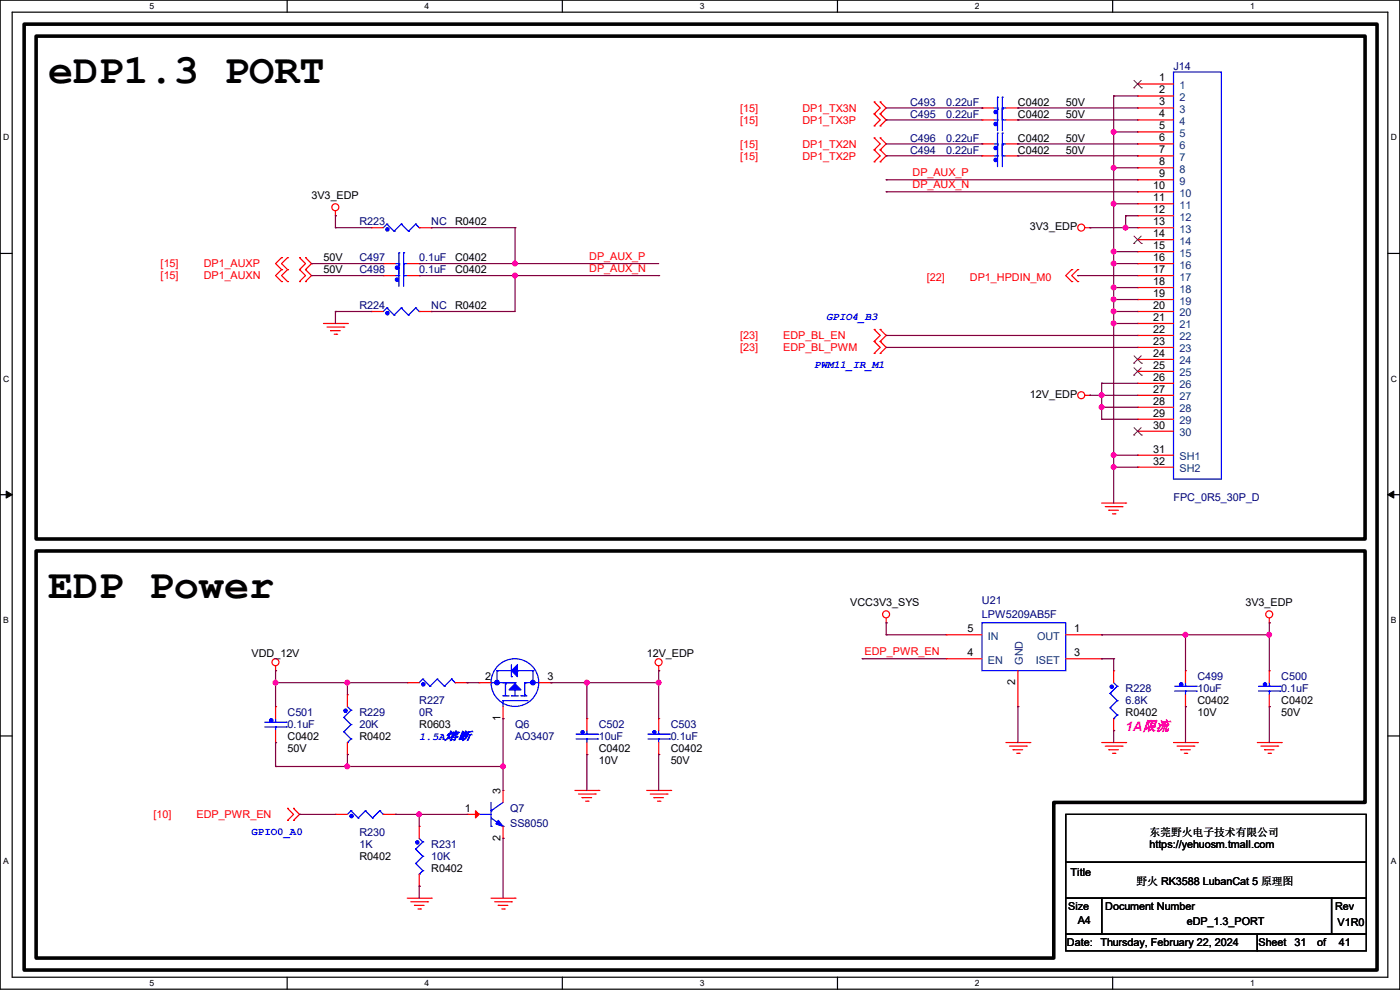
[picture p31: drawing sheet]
<svg xmlns="http://www.w3.org/2000/svg" width="297mm" height="210mm" viewBox="0 0 297 210" stroke-linecap="round" stroke-linejoin="round" font-family="sans-serif">
<defs><g id="words">
<g font-size="8.9">
<text x="10.2" y="17.6">eDP1.3 PORT</text>
<text x="10.2" y="126.8">EDP Power</text>
</g>
<text font-size="2.8" fill="#f0f" x="238.8" y="155">1A限流</text>
<g font-size="2.3">
<text x="245.9" y="17.3">1</text>
<text x="215.9" y="22.4">C0402</text>
<text x="226.1" y="22.4">50V</text>
<text x="245.9" y="19.8">2</text>
<text x="245.9" y="22.4">3</text>
<text x="215.9" y="25">C0402</text>
<text x="226.1" y="25">50V</text>
<text x="245.9" y="24.9">4</text>
<text x="245.9" y="27.4">5</text>
<text x="245.9" y="30">6</text>
<text x="215.9" y="30.1">C0402</text>
<text x="215.9" y="32.6">C0402</text>
<text x="226.1" y="30.1">50V</text>
<text x="226.1" y="32.6">50V</text>
<text x="245.9" y="32.5">7</text>
<text x="245.9" y="35.1">8</text>
<text x="244.6" y="40.1">10</text>
<text x="245.9" y="37.6">9</text>
<text x="66.1" y="42.2">3V3_EDP</text>
<text x="96.6" y="47.8">R0402</text>
<text x="244.6" y="42.7">11</text>
<text x="244.6" y="45.2">12</text>
<text x="244.6" y="47.8">13</text>
<text x="218.5" y="48.9">3V3_EDP</text>
<text x="244.6" y="50.3">14</text>
<text x="244.6" y="52.8">15</text>
<text x="68.6" y="55.5">50V</text>
<text x="68.6" y="58">50V</text>
<text x="96.6" y="55.5">C0402</text>
<text x="96.6" y="58">C0402</text>
<text x="244.6" y="55.4">16</text>
<text x="244.6" y="57.9">17</text>
<text x="96.6" y="65.6">R0402</text>
<text x="244.6" y="60.5">18</text>
<text x="244.6" y="63">19</text>
<text x="244.6" y="65.5">20</text>
<text x="244.6" y="68.1">21</text>
<text x="244.6" y="70.6">22</text>
<text x="244.6" y="73.2">23</text>
<text x="244.6" y="75.7">24</text>
<text x="244.6" y="78.2">25</text>
<text x="244.6" y="80.8">26</text>
<text x="244.6" y="83.3">27</text>
<text x="218.5" y="84.4">12V_EDP</text>
<text x="244.6" y="85.9">28</text>
<text x="244.6" y="88.4">29</text>
<text x="244.6" y="90.9">30</text>
<text x="244.6" y="96">31</text>
<text x="244.6" y="98.6">32</text>
<text x="180.4" y="128.6">VCC3V3_SYS</text>
<text x="264.2" y="128.6">3V3_EDP</text>
<text x="205.3" y="134.1">5</text>
<text x="227.9" y="134.1">1</text>
<text x="53.4" y="139.3">VDD_12V</text>
<text x="137.2" y="139.3">12V_EDP</text>
<text x="205.3" y="139.2">4</text>
<text x="227.9" y="139.2">3</text>
<text x="102.9" y="144.4">2</text>
<text x="116.1" y="144.3">3</text>
<text x="215.4" y="145.3" transform="rotate(-90 215.4 145.3)">2</text>
<text x="254" y="149.4">C0402</text>
<text x="271.8" y="149.4">C0402</text>
<text x="88.9" y="154.5">R0603</text>
<text x="106.2" y="153" transform="rotate(-90 106.2 153)">1</text>
<text x="238.8" y="152">R0402</text>
<text x="254" y="152">10V</text>
<text x="271.8" y="152">50V</text>
<text x="61" y="157.1">C0402</text>
<text x="61" y="159.6">50V</text>
<text x="76.2" y="157.1">R0402</text>
<text x="127" y="159.6">C0402</text>
<text x="142.3" y="159.6">C0402</text>
<text x="127" y="162.1">10V</text>
<text x="142.3" y="162.1">50V</text>
<text x="98.6" y="172.2">1</text>
<text x="106.2" y="168.4" transform="rotate(-90 106.2 168.4)">3</text>
<text x="106.2" y="178.4" transform="rotate(-90 106.2 178.4)">2</text>
<text x="243.9" y="177.4">东莞野火电子技术有限公司</text>
<text x="243.9" y="179.9">https://yehuosm.tmall.com</text>
<text x="76.2" y="182.5">R0402</text>
<text x="91.5" y="185">R0402</text>
<text x="227.1" y="185.8">Title</text>
<text x="241.1" y="187.8">野火 RK3588 LubanCat 5 原理图</text>
<text x="226.6" y="193.1">Size</text>
<text x="228.6" y="195.9">A4</text>
<text x="234.5" y="193.1">Document Number</text>
<text x="251.8" y="196.2">eDP_1.3_PORT</text>
<text x="283.3" y="193.1">Rev</text>
<text x="283.8" y="196.4">V1R0</text>
<text x="226.4" y="200.7">Date:</text>
<text x="233.5" y="200.7">Thursday, February 22, 2024</text>
<text x="267" y="200.7">Sheet</text>
<text x="274.6" y="200.7">31</text>
<text x="279.4" y="200.7">of</text>
<text x="284" y="200.7">41</text>
</g>
<g font-size="2.3" fill="#000080">
<text x="249" y="14.8">J14</text>
<text x="193.1" y="22.4">C493</text>
<text x="200.7" y="22.4">0.22uF</text>
<text x="193.1" y="25">C495</text>
<text x="200.7" y="25">0.22uF</text>
<text x="193.1" y="30.1">C496</text>
<text x="193.1" y="32.6">C494</text>
<text x="200.7" y="30.1">0.22uF</text>
<text x="200.7" y="32.6">0.22uF</text>
<text x="76.2" y="47.8">R223</text>
<text x="91.5" y="47.8">NC</text>
<text x="76.2" y="55.5">C497</text>
<text x="76.2" y="58">C498</text>
<text x="88.9" y="55.5">0.1uF</text>
<text x="88.9" y="58">0.1uF</text>
<text x="76.2" y="65.6">R224</text>
<text x="91.5" y="65.6">NC</text>
<text x="249" y="106.3">FPC_0R5_30P_D</text>
<text x="208.3" y="128.1">U21</text>
<text x="208.3" y="131.1">LPW5209AB5F</text>
<text x="88.9" y="149.4">R227</text>
<text x="238.8" y="146.9">R228</text>
<text x="238.8" y="149.4">6.8K</text>
<text x="254" y="144.4">C499</text>
<text x="254" y="146.9">10uF</text>
<text x="271.8" y="144.4">C500</text>
<text x="271.8" y="146.9">0.1uF</text>
<text x="61" y="152">C501</text>
<text x="61" y="154.5">0.1uF</text>
<text x="76.2" y="152">R229</text>
<text x="76.2" y="154.5">20K</text>
<text x="88.9" y="152">0R</text>
<text x="109.3" y="154.5">Q6</text>
<text x="127" y="154.5">C502</text>
<text x="142.3" y="154.5">C503</text>
<text x="109.3" y="157.1">AO3407</text>
<text x="127" y="157.1">10uF</text>
<text x="142.3" y="157.1">0.1uF</text>
<text x="108.2" y="172.3">Q7</text>
<text x="76.2" y="177.4">R230</text>
<text x="76.2" y="179.9">1K</text>
<text x="91.5" y="179.9">R231</text>
<text x="108.2" y="175.3">SS8050</text>
<text x="91.5" y="182.5">10K</text>
</g>
<g font-size="2.3" fill="#f00">
<text x="157" y="23.7">[15]</text>
<text x="170.2" y="23.7">DP1_TX3N</text>
<text x="157" y="26.2">[15]</text>
<text x="170.2" y="26.2">DP1_TX3P</text>
<text x="157" y="31.3">[15]</text>
<text x="157" y="33.9">[15]</text>
<text x="170.2" y="31.3">DP1_TX2N</text>
<text x="170.2" y="33.9">DP1_TX2P</text>
<text x="193.6" y="37.4">DP_AUX_P</text>
<text x="193.6" y="40">DP_AUX_N</text>
<text x="34.1" y="56.7">[15]</text>
<text x="34.1" y="59.3">[15]</text>
<text x="43.2" y="56.7">DP1_AUXP</text>
<text x="43.2" y="59.3">DP1_AUXN</text>
<text x="125" y="55.2">DP_AUX_P</text>
<text x="125" y="57.7">DP_AUX_N</text>
<text x="196.6" y="59.5">[22]</text>
<text x="205.8" y="59.5">DP1_HPDIN_M0</text>
<text x="157" y="72">[23]</text>
<text x="166.2" y="72">EDP_BL_EN</text>
<text x="157" y="74.5">[23]</text>
<text x="166.2" y="74.5">EDP_BL_PWM</text>
<text x="183.4" y="139">EDP_PWR_EN</text>
<text x="32.6" y="173.6">[10]</text>
<text x="41.7" y="173.6">EDP_PWR_EN</text>
</g>
<g font-size="2.3" fill="#004080">
<text x="250.2" y="18.9">1</text>
<text x="250.2" y="21.4">2</text>
<text x="250.2" y="24">3</text>
<text x="250.2" y="26.5">4</text>
<text x="250.2" y="29">5</text>
<text x="250.2" y="31.6">6</text>
<text x="250.2" y="34.1">7</text>
<text x="250.2" y="36.7">8</text>
<text x="250.2" y="39.2">9</text>
<text x="250.2" y="41.7">10</text>
<text x="250.2" y="44.3">11</text>
<text x="250.2" y="46.8">12</text>
<text x="250.2" y="49.4">13</text>
<text x="250.2" y="51.9">14</text>
<text x="250.2" y="54.4">15</text>
<text x="250.2" y="57">16</text>
<text x="250.2" y="59.5">17</text>
<text x="250.2" y="62.1">18</text>
<text x="250.2" y="64.6">19</text>
<text x="250.2" y="67.1">20</text>
<text x="250.2" y="69.7">21</text>
<text x="250.2" y="72.2">22</text>
<text x="250.2" y="74.8">23</text>
<text x="250.2" y="77.3">24</text>
<text x="250.2" y="79.8">25</text>
<text x="250.2" y="82.4">26</text>
<text x="250.2" y="84.9">27</text>
<text x="250.2" y="87.5">28</text>
<text x="250.2" y="90">29</text>
<text x="250.2" y="92.5">30</text>
<text x="250.2" y="97.6">SH1</text>
<text x="250.2" y="100.2">SH2</text>
<text x="209.6" y="135.7">IN</text>
<text x="220" y="135.7">OUT</text>
<text x="209.6" y="140.8">EN</text>
<text x="217" y="141" transform="rotate(-90 217 141)">GND</text>
<text x="219.8" y="140.8">ISET</text>
</g>
<g font-size="2.3" fill="#00f">
<text x="175.3" y="68">GPIO4_B3</text>
<text x="172.8" y="78.1">PWM11_IR_M1</text>
<text x="88.9" y="156.9">1.5A熔断</text>
<text x="53.4" y="177.2">GPIO0_A0</text>
</g>
<g font-size="1.8">
<text x="31.7" y="1.9">5</text>
<text x="90.1" y="1.9">4</text>
<text x="148.5" y="1.9">3</text>
<text x="206.8" y="1.9">2</text>
<text x="265.2" y="1.9">1</text>
<text x=".7" y="29.8">D</text>
<text x="295.1" y="29.8">D</text>
<text x=".7" y="80.9">C</text>
<text x="295.1" y="80.9">C</text>
<text x=".7" y="132.1">B</text>
<text x="295.1" y="132.1">B</text>
<text x=".7" y="183.3">A</text>
<text x="295.1" y="183.3">A</text>
<text x="31.7" y="209.2">5</text>
<text x="90.1" y="209.2">4</text>
<text x="148.5" y="209.2">3</text>
<text x="206.8" y="209.2">2</text>
<text x="265.2" y="209.2">1</text>
</g>
</g></defs>
<path d="M0 0h297v209.8h-297zM2.6 2.6h291.8v204.7h-291.8z" fill="none" stroke="#000" stroke-width=".25"/>
<g fill="#fff">
<path d="M31.7 .3h1v2h-1z"/>
<path d="M31.7 207.6h1v1.9h-1z"/>
</g>
<path d="M60.9 0v2.6M60.9 207.3v2.5" fill="none" stroke="#000" stroke-width=".25"/>
<g fill="#fff">
<path d="M90.1 .3h1v2h-1z"/>
<path d="M90.1 207.6h1v1.9h-1z"/>
</g>
<path d="M119.3 0v2.6M119.3 207.3v2.5" fill="none" stroke="#000" stroke-width=".25"/>
<g fill="#fff">
<path d="M148.5 .3h.9v2h-.9z"/>
<path d="M148.5 207.6h.9v1.9h-.9z"/>
</g>
<path d="M177.7 0v2.6M177.7 207.3v2.5" fill="none" stroke="#000" stroke-width=".25"/>
<g fill="#fff">
<path d="M206.8 .3h1v2h-1z"/>
<path d="M206.8 207.6h1v1.9h-1z"/>
</g>
<path d="M236.1 0v2.6M236.1 207.3v2.5" fill="none" stroke="#000" stroke-width=".25"/>
<g fill="#fff">
<path d="M265.2 .3h1v2h-1z"/>
<path d="M265.2 207.6h1v1.9h-1z"/>
<path d="M.7 28.2h1.2v1.9h-1.2z"/>
<path d="M295.1 28.2h1.2v1.9h-1.2z"/>
<path d="M.7 79.3h1.2v2h-1.2z"/>
<path d="M295.1 79.3h1.2v2h-1.2z"/>
</g>
<path d="M0 53.8h2.6M294.4 53.8h2.6" fill="none" stroke="#000" stroke-width=".25"/>
<g fill="#fff">
<path d="M.7 130.5h1.2v2h-1.2z"/>
<path d="M295.1 130.5h1.1v2h-1.1z"/>
</g>
<path d="M0 104.9h2.6M294.4 104.9h2.6" fill="none" stroke="#000" stroke-width=".25"/>
<path d="M1.3 104.2l1.3 .7-1.3 .8zM294.4 104.9l1.3-.7v1.5z" fill="#000" stroke="#000" stroke-width=".21"/>
<g fill="#fff">
<path d="M.7 181.7h1.2v2h-1.2z"/>
<path d="M295.1 181.7h1.1v2h-1.1z"/>
</g>
<path d="M0 156.1h2.6M294.4 156.1h2.6M226.1 172.8h63.8v10.1h-63.8zM226.1 182.9h63.8v7.6h-63.8zM226.1 190.5h7.6v7.7h-7.6zM226.1 198.2h40.6v3.5h-40.6zM233.7 190.5h48.8v7.7h-48.8zM266.7 198.2h23.2v3.5h-23.2zM282.5 190.5h7.4v7.7h-7.4z" fill="none" stroke="#000" stroke-width=".25"/>
<path d="M5.1 5.1h287v200.7h-287zM7.7 7.7h281.9v106.6h-281.9zM7.7 116.9h281.9v53.3h-66v33h-215.9z" fill="none" stroke="#000" stroke-width=".76"/>
<g fill="none" stroke="#f00" stroke-width=".25">
<path d="M241.3 17.8h.1M241.3 17.8h7.7M185.5 21.6h.1M185.5 24.2h.1M185.5 26.7h.1M185.5 29.3h.1M185.5 31.8h.1M185.5 34.3h.1M185.5 21.6l1.2 1.3-1.2 1.3M185.5 24.2l1.2 1.2-1.2 1.3M185.5 29.3l1.2 1.2-1.2 1.3M185.5 31.8l1.2 1.3-1.2 1.2"/>
<path d="M186.7 24.2h.1M186.7 21.6h.1M186.7 26.7h.1M186.7 31.8h.1M186.7 29.3h.1M186.7 34.3h.1M186.7 21.6l1.3 1.3-1.3 1.3M186.7 24.2l1.3 1.2-1.3 1.3M186.7 29.3l1.3 1.2-1.3 1.3M186.7 31.8l1.3 1.3-1.3 1.2M208.3 22.9h.1M208.3 25.4h.1"/>
<path d="M208.3 30.5h.1M208.3 33.1h.1M208.3 22.9h2.6M208.3 25.4h2.6M208.3 30.5h2.6M208.3 33.1h2.6M213.4 22.9h2.5M213.4 25.4h2.5M213.4 30.5h2.5M213.4 33.1h2.5M215.9 22.9h.1M215.9 25.4h.1"/>
<path d="M215.9 30.5h.1M215.9 33.1h.1M241.3 20.4h.1M241.3 22.9h.1M241.3 25.4h.1M241.3 28h.1M241.3 30.5h.1M241.3 33.1h.1M241.3 35.6h.1M241.3 38.1h.1M241.3 20.4h7.7M241.3 22.9h7.7"/>
<path d="M241.3 25.4h7.7M241.3 28h7.7M241.3 30.5h7.7M241.3 33.1h7.7M241.3 35.6h7.7M241.3 38.1h7.7M59.7 57.2h.1M59.7 54.7h.1M59.7 59.7h.1M59.7 54.7l-1.2 1.2 1.2 1.3M59.7 57.2l-1.2 1.3 1.2 1.2M61 57.2h.1"/>
<path d="M61 54.7h.1M61 59.7h.1M61 54.7l-1.3 1.2 1.3 1.3M61 57.2l-1.3 1.3 1.3 1.2M63.5 57.2h.1M63.5 54.7h.1M63.5 59.7h.1M63.5 54.7l1.3 1.2-1.3 1.3M63.5 57.2l1.3 1.3-1.3 1.2M64.8 54.7h.1M64.8 57.2h.1M64.8 59.7h.1"/>
<path d="M64.8 54.7l1.3 1.2-1.3 1.3M64.8 57.2l1.3 1.3-1.3 1.2M71.2 45.8h.1M71.2 44.7v1.1M78.8 48.3h.1M78.8 48.3h2.5M81.3 55.9h.1M81.3 58.5h.1M81.3 55.9h2.6M81.3 58.5h2.6M86.4 55.9h2.5M86.4 58.5h2.5"/>
<path d="M88.9 55.9h.1M88.9 58.5h.1M88.9 48.3h2.6M91.5 48.3h.1M227.4 57.2h.1M227.4 59.7h.1M227.4 57.2l-1.3 1.3 1.3 1.2M228.6 57.2h.1M228.6 59.7h.1M228.6 57.2l-1.2 1.3 1.2 1.2M230.2 48.3h1M231.2 48.3h.1"/>
<path d="M241.3 40.7h.1M241.3 43.2h.1M241.3 45.8h.1M241.3 48.3h.1M241.3 50.8h.1M241.3 53.4h.1M241.3 55.9h.1M241.3 58.5h.1M241.3 48.3h7.7M241.3 40.7h7.7M241.3 43.2h7.7M241.3 45.8h7.7"/>
<path d="M241.3 50.8h7.7M241.3 53.4h7.7M241.3 55.9h7.7M241.3 58.5h7.7M68.6 68.6h5.1M69.4 69.4h3.5M70.1 70.1h.1M70.1 70.1h2.1M70.9 70.9h.5M71.4 70.9h.1M72.9 69.4h.1M73.7 68.6h.1"/>
<path d="M78.8 66.1h.1M78.8 66.1h2.5M88.9 66.1h2.6M91.5 66.1h.1M185.5 72.4h.1M185.5 69.9h.1M185.5 75h.1M185.5 69.9l1.2 1.3-1.2 1.2M185.5 72.4l1.2 1.3-1.2 1.3M186.7 69.9h.1M186.7 72.4h.1M186.7 75h.1"/>
<path d="M186.7 69.9l1.3 1.3-1.3 1.2M186.7 72.4l1.3 1.3-1.3 1.3M241.3 61h.1M241.3 63.5h.1M241.3 66.1h.1M241.3 68.6h.1M241.3 71.2h.1M241.3 73.7h.1M241.3 76.2h.1M241.3 78.8h.1M241.3 68.6h7.7M241.3 61h7.7"/>
<path d="M241.3 63.5h7.7M241.3 66.1h7.7M241.3 71.2h7.7M241.3 73.7h7.7M241.3 76.2h7.7M241.3 78.8h7.7M230.2 83.9h1M231.2 83.9h.1M241.3 81.3h.1M241.3 83.9h.1M241.3 86.4h.1M241.3 88.9h.1"/>
<path d="M241.3 91.5h.1M241.3 96.6h.1M241.3 99.1h.1M241.3 83.9h7.7M241.3 81.3h7.7M241.3 86.4h7.7M241.3 88.9h7.7M241.3 91.5h7.7M241.3 96.6h7.7M241.3 99.1h7.7M233.7 106.7h5.1M234.5 107.5h3.5"/>
<path d="M235.2 108.2h.1M235.2 108.2h2.1M236 109h.5M236.5 109h.1M238 107.5h.1M238.8 106.7h.1M188 132.1h.1M188 131.1v1M200.7 134.7h.1M200.7 139.7h.1M200.7 134.7h7.6M200.7 139.7h7.6"/>
<path d="M226.1 134.7h7.6M226.1 139.7h7.6M233.7 139.7h.1M233.7 134.7h.1M269.3 132.1h.1M269.3 131.1v1M58.5 142.3h.1M58.5 149.9h.1M58.5 157.5h.1M58.5 141.3v1M58.5 149.9v2.5M58.5 155v2.5"/>
<path d="M73.7 147.4h.1M73.7 147.4v2.5M73.7 157.5v2.6M86.4 144.8h.1M86.4 144.8h2.5M96.6 144.8h2.5M99.1 144.8h.1M101.6 144.8h.1M101.6 144.8h2.6M106.7 152.4h.1M106.7 149.9v2.5M114.3 144.8h2.6"/>
<path d="M116.9 144.8h.1M124.5 152.4h.1M124.5 152.4v2.6M124.5 157.5v2.6M139.7 142.3h.1M139.7 152.4h.1M139.7 141.3v1M139.7 152.4v2.6M139.7 157.5v2.6M213.4 157.5h5.1M214.2 158.3h3.5M214.9 159h.1"/>
<path d="M214.9 159h2.1M215.7 159.8h.5M215.9 149.9h.1M215.9 142.3v7.6M216.2 159.8h.1M217.7 158.3h.1M218.5 157.5h.1M233.7 157.5h5.1M234.5 158.3h3.5M235.2 159h.1M235.2 159h2.1M236 159.8h.5"/>
<path d="M236.3 142.3h.1M236.3 155h.1M236.3 142.3v2.5M236.3 152.4v2.6M236.5 159.8h.1M238 158.3h.1M238.8 157.5h.1M249 157.5h5M249.7 158.3h3.6M250.5 159h.1M250.5 159h2M251.2 159.8h.6"/>
<path d="M251.5 142.3h.1M251.5 149.9h.1M251.5 142.3v2.5M251.5 147.4v2.5M251.8 159.8h.1M253.3 158.3h.1M254 157.5h.1M266.7 157.5h5.1M267.5 158.3h3.6M268.3 159h.1M268.3 159h2M269 159.8h.5"/>
<path d="M269.3 142.3h.1M269.3 149.9h.1M269.3 142.3v2.5M269.3 147.4v2.5M269.5 159.8h.1M271.1 158.3h.1M271.8 157.5h.1M61 174h.1M61 171.5h.1M61 171.5l1.3 1.3-1.3 1.2M62.3 171.5h.1M62.3 174h.1"/>
<path d="M62.3 171.5l1.2 1.3-1.2 1.2M71.2 172.8h.1M71.2 172.8h2.5M73.7 160.1h.1M81.3 172.8h2.6M83.9 172.8h.1M88.9 175.3h.1M88.9 175.3v2.5M99.1 172.8h.1M99.1 172.8h2.5M106.7 177.8h.1M106.7 167.7h.1"/>
<path d="M106.7 167.7v2.5M106.7 175.3v2.5M122 167.7h5M122.7 168.4h3.6M123.5 169.2h.1M123.5 169.2h2M124.2 170h.6M124.5 160.1h.1M124.8 170h.1M126.3 168.4h.1M127 167.7h.1M137.2 167.7h5.1"/>
<path d="M138 168.4h3.5M138.7 169.2h.1M138.7 169.2h2.1M139.5 170h.5M139.7 160.1h.1M140 170h.1M141.5 168.4h.1M142.3 167.7h.1M86.4 190.5h5.1M87.2 191.3h3.5M87.9 192.1h.1M87.9 192.1h2.1"/>
<path d="M88.7 192.8h.5M88.9 188h.1M88.9 185.5v2.5M89.2 192.8h.1M90.7 191.3h.1M91.5 190.5h.1M104.2 190.5h5.1M104.9 191.3h3.6M105.7 192.1h.1M105.7 192.1h2M106.5 192.8h.5M107 192.8h.1"/>
<path d="M108.5 191.3h.1M109.3 190.5h.1"/>
<circle cx="71.1" cy="44" r=".74"/>
<circle cx="229.4" cy="48.3" r=".74"/>
<circle cx="229.4" cy="83.8" r=".74"/>
<circle cx="188" cy="130.3" r=".74"/>
<circle cx="269.3" cy="130.3" r=".74"/>
<circle cx="58.4" cy="140.5" r=".74"/>
<circle cx="139.7" cy="140.5" r=".74"/>
</g>
<g fill="none" stroke="#00f" stroke-width=".25">
<path d="M249 15.3h10.1v86.3h-10.1zM210.9 22.9h.7M210.9 25.4h.7M210.9 30.5h.7M210.9 33.1h.7M211.6 20.6h.1M211.6 22.9h.1M211.6 23.2h.1M211.6 25.4h.1M211.6 28.2h.1M211.6 30.5h.1M211.6 30.8h.1"/>
<path d="M211.6 33.1h.1M211.6 20.6v7.1M211.6 28.2v7.1M212.6 20.6h.1M212.6 22.9h.1M212.6 23.2h.1M212.6 25.4h.1M212.6 28.2h.1M212.6 30.5h.1M212.6 30.8h.1M212.6 33.1h.1M212.6 20.6v7.1"/>
<path d="M212.6 28.2v7.1M212.6 22.9h.8M212.6 25.4h.8M212.6 30.5h.8M212.6 33.1h.8M82.1 47.5h.1M82.1 47.5l-.8 .8M82.1 47.5l1.5 1.6M83.6 49.1h.1M83.9 55.9h.7M83.9 58.5h.7M84.6 53.6h.1"/>
<path d="M84.6 55.9h.1M84.6 56.2h.1M84.6 58.5h.1M84.6 53.6v7.1M85.1 47.5h.1M85.1 47.5l-1.5 1.6M85.1 47.5l1.6 1.6M85.6 53.6h.1M85.6 55.9h.1M85.6 56.2h.1M85.6 58.5h.1M85.6 53.6v7.1"/>
<path d="M85.6 55.9h.8M85.6 58.5h.8M86.7 49.1h.1M88.2 47.5h.1M88.2 47.5l-1.5 1.6M88.2 47.5l.7 .8M88.9 48.3h.1M82.1 65.3h.1M82.1 65.3l-.8 .8M82.1 65.3l1.5 1.5M83.6 66.8h.1M85.1 65.3h.1"/>
<path d="M85.1 65.3l-1.5 1.5M85.1 65.3l1.6 1.5M86.7 66.8h.1M88.2 65.3h.1M88.2 65.3l-1.5 1.5M88.2 65.3l.7 .8M88.9 66.1h.1M208.3 132.1h17.8v10.2h-17.8zM56.2 154.2h4.5M56.2 153.2h4.5M58.5 154.2h.1M58.5 153.2h.1"/>
<path d="M58.5 152.4v.8M58.5 154.2v.8M60.7 154.2h.1M60.7 153.2h.1M72.9 152.2h.1M72.9 155.2h.1M72.9 152.2l1.6 1.5M72.9 155.2l1.6 1.6M73.7 157.5h.1M73.7 149.9l.8 .8M74.5 150.7h.1M74.5 153.7h.1"/>
<path d="M74.5 156.8h.1M74.5 150.7l-1.6 1.5M74.5 153.7l-1.6 1.5M74.5 156.8l-.8 .7M89.7 144.1h.1M89.7 144.1l-.8 .7M89.7 144.1l1.5 1.5M91.2 145.6h.1M92.8 144.1h.1M92.8 144.1l-1.6 1.5M92.8 144.1l1.5 1.5M94.3 145.6h.1"/>
<path d="M95.8 144.1h.1M95.8 144.1l-1.5 1.5M95.8 144.1l.8 .7M96.6 144.8h.1M104.2 144.8h.1M104.2 144.8h5.1M105.5 142.3h.1M105.5 142.3h3M105.5 142.3v2.5M106.7 144.8h.1M106.7 147.6h.1M106.7 148.6h.1"/>
<path d="M106.7 147.6h1.3M106.7 148.6v1.3M106.7 148.6h5.1M107.2 145.1h.1M107.2 144.8h.1M107.2 144.8v2.8M108.5 147.6h.1M108.5 143.6h.1M108.5 147.6h1.5M108.5 141v2.6M109.3 144.8h.1M109.3 144.8v2.8"/>
<path d="M109.8 142.3h.1M109.8 142.3h3.3M110.5 147.6h.1M110.5 147.6h1.3M111.3 144.8h.1M111.3 147.4h.1M111.3 147.6h.1M111.3 144.8h3M111.3 144.8v2.8M111.8 148.6h.1M113.1 142.3h.1M113.1 142.3v2.5"/>
<path d="M122.2 156.8h4.6M122.2 155.7h4.6M124.5 156.8h.1M124.5 155.7h.1M124.5 155v.7M124.5 156.8v.7M126.8 156.8h.1M126.8 155.7h.1M137.5 156.8h4.5M137.5 155.7h4.5M139.7 156.8h.1M139.7 155.7h.1"/>
<path d="M139.7 155v.7M139.7 156.8v.7M142 156.8h.1M142 155.7h.1M235.5 147.1h.1M235.5 150.2h.1M235.5 147.1l1.5 1.5M235.5 150.2l1.5 1.5M236.3 152.4h.1M236.3 144.8l.7 .8M237 145.6h.1M237 148.6h.1"/>
<path d="M237 151.7h.1M237 145.6l-1.5 1.5M237 148.6l-1.5 1.6M237 151.7l-.7 .7M249.2 146.6h4.6M249.2 145.6h4.6M251.5 146.6h.1M251.5 145.6h.1M251.5 144.8v.8M251.5 146.6v.8M253.8 146.6h.1M253.8 145.6h.1"/>
<path d="M267 146.6h4.6M267 145.6h4.6M269.3 146.6h.1M269.3 145.6h.1M269.3 144.8v.8M269.3 146.6v.8M271.6 146.6h.1M271.6 145.6h.1M74.5 172h.1M74.5 172l-.8 .8M74.5 172l1.5 1.5M76 173.5h.1"/>
<path d="M77.5 172h.1M77.5 172l-1.5 1.5M77.5 172l1.5 1.5M79 173.5h.1M80.6 172h.1M80.6 172l-1.6 1.5M80.6 172l.7 .8M81.3 172.8h.1M88.9 177.8l.8 .8M89.7 178.6h.1M89.7 178.6l-1.5 1.5M101.6 172.8h.1"/>
<path d="M101.6 172.8h2.6M104.2 172h.1M104.2 175.3h.1M104.2 173.5l2.5 1.8M104.2 170.2v5.1M106.7 175.3h.1M106.7 170.2l-2.5 1.8M88.2 180.1h.1M88.2 183.2h.1M88.2 180.1l1.5 1.6M88.2 183.2l1.5 1.5M88.9 185.5h.1"/>
<path d="M89.7 181.7h.1M89.7 184.7h.1M89.7 181.7l-1.5 1.5M89.7 184.7l-.8 .8"/>
<circle cx="109.2" cy="144.8" r="5.1"/>
</g>
<g fill="none" stroke="#804000" stroke-width=".21">
<path d="M240.5 18.6h.1M240.6 17.1l1.5 1.5M242.1 17.1l-1.6 1.5M242.1 18.6h.1M240.5 51.6h.1M240.6 50.1l1.5 1.5M242.1 50.1l-1.6 1.5M242.1 51.6h.1M240.5 77h.1M240.5 79.6h.1M240.6 75.5l1.5 1.5M240.6 78l1.5 1.6"/>
<path d="M242.1 75.5l-1.6 1.5M242.1 78l-1.6 1.6M242.1 77h.1M242.1 79.6h.1M240.5 92.3h.1M240.6 90.7l1.5 1.6M242.1 90.7l-1.6 1.6M242.1 92.3h.1"/>
</g>
<g fill="#00f" stroke="#00f" stroke-width=".25">
<path d="M105.7 174l1 1.3-1.5-.5z"/>
<path d="M108.5 142.3l1.3-1.3v2.6z"/>
<path d="M108 146.3l1.3-1.2 1.2 1.2z"/>
<circle cx="211.2" cy="23.8" r=".36"/>
<circle cx="211.2" cy="26.3" r=".36"/>
<circle cx="82.2" cy="66.4" r=".36"/>
<circle cx="138.8" cy="155.3" r=".36"/>
<circle cx="74.6" cy="173.1" r=".36"/>
<circle cx="84.2" cy="56.8" r=".36"/>
<circle cx="105.4" cy="144.8" r=".49"/>
<circle cx="113.1" cy="144.8" r=".49"/>
<circle cx="211.2" cy="31.4" r=".36"/>
<circle cx="123.6" cy="155.3" r=".36"/>
<circle cx="211.2" cy="33.9" r=".36"/>
<circle cx="57.6" cy="152.8" r=".36"/>
<circle cx="73.3" cy="150.8" r=".36"/>
<circle cx="235.9" cy="145.7" r=".36"/>
<circle cx="89.8" cy="145.2" r=".36"/>
<circle cx="88.5" cy="178.7" r=".36"/>
<circle cx="82.2" cy="48.7" r=".36"/>
<circle cx="250.6" cy="145.2" r=".36"/>
<circle cx="84.2" cy="59.3" r=".36"/>
<circle cx="268.4" cy="145.2" r=".36"/>
</g>
<path d="M100.9 172l.7 .8-.7 .7z" fill="#f00" stroke="#f00" stroke-width=".25"/>
<g fill="none" stroke="#800040" stroke-width=".25">
<path d="M188 25.4h.1M188 33.1h.1M188 38.1h.1M188 22.9h20.3M188 25.4h20.3M188 30.5h20.3M188 33.1h20.3M188 38.1h53.3M208.3 22.9h.1M208.3 30.5h.1M215.9 22.9h.1M215.9 25.4h.1"/>
<path d="M215.9 30.5h.1M215.9 33.1h.1M215.9 22.9h25.4M215.9 25.4h25.4M215.9 30.5h25.4M215.9 33.1h25.4M236.3 20.4h.1M236.3 28h.1M236.3 35.6h.1M236.3 20.4h5M236.3 20.4v86.3M236.3 28h5"/>
<path d="M236.3 35.6h5M66.1 58.5h.1M66.1 55.9h.1M66.1 55.9h15.2M66.1 58.5h15.2M71.2 45.8h.1M71.2 48.3h.1M71.2 48.3h7.6M71.2 45.8v2.5M88.9 58.5h.1M88.9 55.9h.1M88.9 55.9h50.8"/>
<path d="M88.9 58.5h50.8M91.5 48.3h.1M91.5 48.3h17.8M109.3 48.3h.1M109.3 58.5h.1M109.3 55.9h.1M109.3 48.3v7.6M109.3 58.5v7.6h-17.8M139.7 58.5h.1M188 40.7h.1M188 40.7h53.3M228.6 58.5h.1"/>
<path d="M228.6 58.5h12.7M231.2 48.3h.1M231.2 48.3h10.1M236.3 43.2h.1M236.3 53.4h.1M236.3 55.9h.1M236.3 43.2h5M236.3 53.4h5M236.3 55.9h5M238.8 45.8h.1M238.8 48.3h.1M238.8 45.8h2.5"/>
<path d="M238.8 45.8v2.5M71.2 66.1h.1M71.2 66.1h7.6M71.2 66.1v2.5M91.5 66.1h.1M188 71.2h.1M188 73.7h.1M188 71.2h53.3M188 73.7h53.3M236.3 61h.1M236.3 63.5h.1M236.3 66.1h.1"/>
<path d="M236.3 68.6h.1M236.3 66.1h5M236.3 61h5M236.3 63.5h5M236.3 68.6h5M231.2 83.9h.1M231.2 83.9h10.1M233.7 88.9h.1M233.7 83.9h.1M233.7 86.4h.1M233.7 81.3h.1M233.7 88.9h7.6"/>
<path d="M233.7 86.4h7.6M233.7 81.3v7.6M233.7 81.3h7.6M236.3 96.6h.1M236.3 99.1h.1M236.3 96.6h5M236.3 99.1h5M182.9 139.7h.1M182.9 139.7h17.8M188 132.1h.1M188 134.7h.1M188 132.1v2.6"/>
<path d="M188 134.7h12.7M233.7 139.7h.1M233.7 134.7h.1M233.7 134.7h35.6M233.7 139.7h2.6M236.3 139.7h.1M236.3 139.7v2.6M251.5 134.7h.1M251.5 134.7v7.6M269.3 134.7h.1M269.3 132.1h.1M269.3 132.1v10.2"/>
<path d="M58.5 142.3h.1M58.5 144.8h.1M58.5 157.5h.1M58.5 144.8h27.9M58.5 142.3v7.6M58.5 157.5v5.1M73.7 144.8h.1M73.7 144.8v2.6M99.1 144.8h.1M99.1 144.8h2.5M106.7 152.4h.1M106.7 152.4v15.3"/>
<path d="M116.9 144.8h.1M116.9 144.8h22.8M124.5 144.8h.1M124.5 144.8v7.6M139.7 144.8h.1M139.7 142.3h.1M139.7 142.3v10.1M215.9 149.9h.1M215.9 149.9v7.6M236.3 155h.1M236.3 155v2.5M251.5 149.9h.1"/>
<path d="M251.5 149.9v7.6M269.3 149.9h.1M269.3 149.9v7.6M58.5 162.6h.1M58.5 162.6h48.2M63.5 172.8h.1M63.5 172.8h7.7M73.7 162.6h.1M73.7 160.1h.1M73.7 160.1v2.5M83.9 172.8h.1M83.9 172.8h15.2"/>
<path d="M88.9 172.8h.1M88.9 172.8v2.5M106.7 162.6h.1M106.7 177.8h.1M106.7 177.8v12.7M124.5 160.1h.1M124.5 160.1v7.6M139.7 160.1h.1M139.7 160.1v7.6M88.9 188h.1M88.9 188v2.5"/>
</g>
<g fill="#f0f" stroke="#f0f" stroke-width=".25">
<circle cx="109.2" cy="55.9" r=".49"/>
<circle cx="236.2" cy="35.6" r=".49"/>
<circle cx="236.2" cy="28" r=".49"/>
<circle cx="236.2" cy="99.1" r=".49"/>
<circle cx="236.2" cy="43.2" r=".49"/>
<circle cx="238.8" cy="48.3" r=".49"/>
<circle cx="236.2" cy="55.9" r=".49"/>
<circle cx="236.2" cy="53.4" r=".49"/>
<circle cx="236.2" cy="61" r=".49"/>
<circle cx="236.2" cy="63.5" r=".49"/>
<circle cx="236.2" cy="66.1" r=".49"/>
<circle cx="236.2" cy="96.5" r=".49"/>
<circle cx="236.2" cy="68.6" r=".49"/>
<circle cx="233.7" cy="83.8" r=".49"/>
<circle cx="233.7" cy="86.4" r=".49"/>
<circle cx="139.7" cy="144.8" r=".49"/>
<circle cx="124.5" cy="144.8" r=".49"/>
<circle cx="58.4" cy="144.8" r=".49"/>
<circle cx="106.7" cy="162.6" r=".49"/>
<circle cx="73.7" cy="162.6" r=".49"/>
<circle cx="88.9" cy="172.7" r=".49"/>
<circle cx="269.3" cy="134.6" r=".49"/>
<circle cx="251.5" cy="134.6" r=".49"/>
<circle cx="73.7" cy="144.8" r=".49"/>
<circle cx="109.2" cy="58.4" r=".49"/>
</g>
<use href="#words"/>
</svg>
